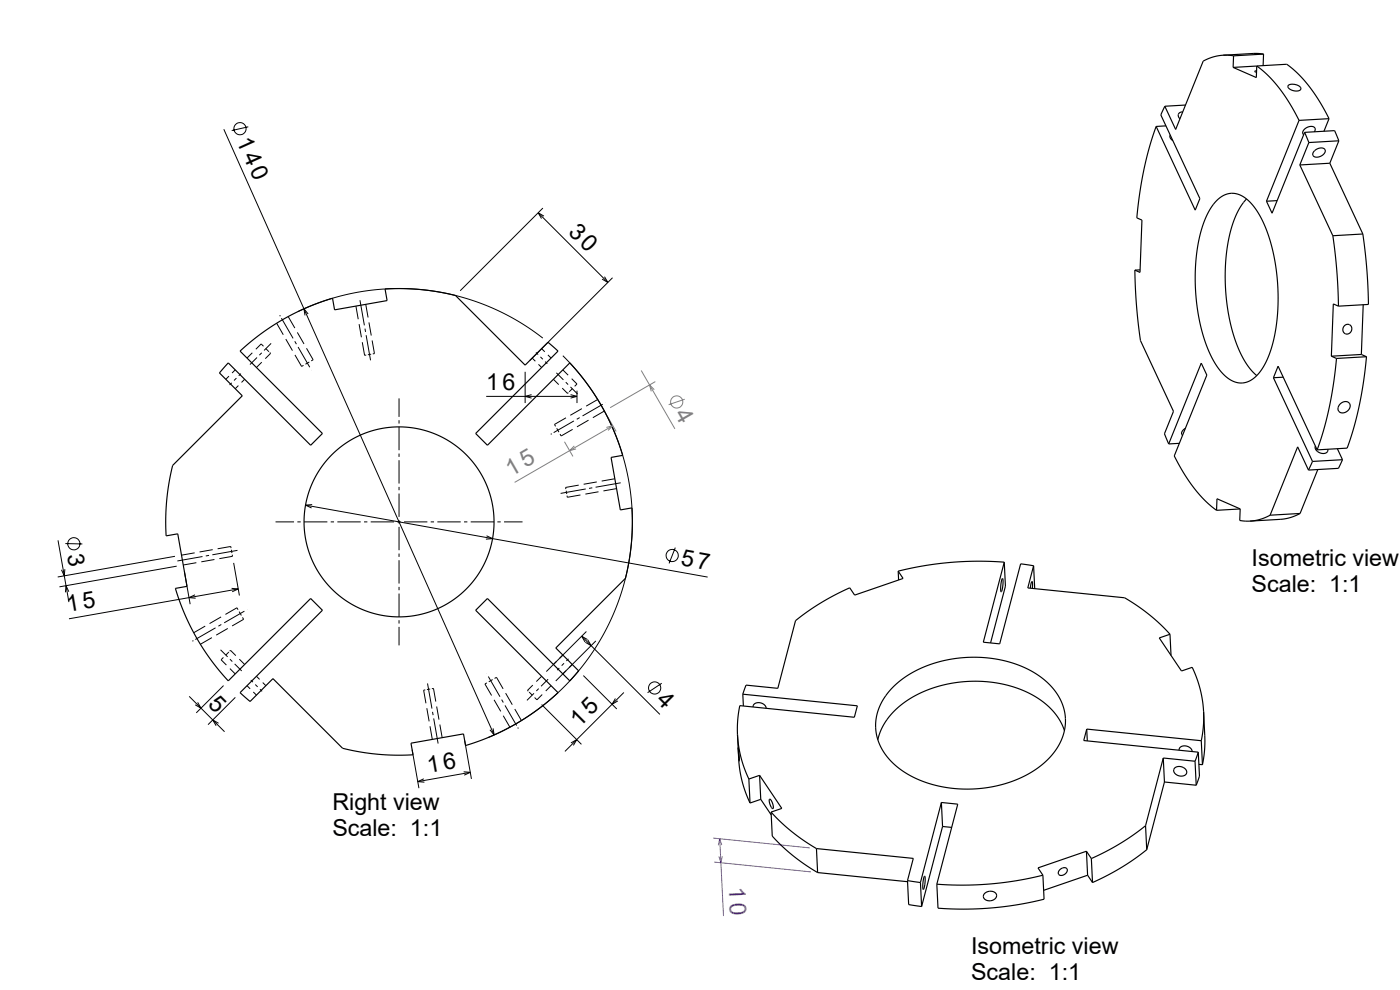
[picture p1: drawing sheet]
<svg xmlns="http://www.w3.org/2000/svg" width="420mm" height="297mm" viewBox="0 0 420 297" stroke-linecap="round" stroke-linejoin="round" font-family="sans-serif">
<defs><g id="words">
<g font-size="7">
<text x="70.9" y="42.2" transform="rotate(66 70.9 42.2)">140</text>
<text x="170.2" y="69.8" transform="rotate(45 170.2 69.8)">30</text>
<text x="145.9" y="116.9">16</text>
<text x="204" y="169.6" transform="rotate(10 204 169.6)">57</text>
<text x="375.5" y="169.7">Isometric view</text>
<text x="375.5" y="177.5">Scale: 1:1</text>
<text x="62.1" y="211.4" transform="rotate(45 62.1 211.4)">5</text>
<text x="196.6" y="210.2" transform="rotate(45 196.6 210.2)">4</text>
<text x="173.8" y="218.3" transform="rotate(-45 173.8 218.3)">15</text>
<text x="99.7" y="242.9">Right view</text>
<text x="99.7" y="250.7">Scale: 1:1</text>
<text x="291.3" y="286.1">Isometric view</text>
<text x="291.3" y="293.9">Scale: 1:1</text>
</g>
<g font-size="7" fill="#808080">
<text x="202.3" y="124.3" transform="rotate(60 202.3 124.3)">4</text>
<text x="153.4" y="143" transform="rotate(-30 153.4 143)">15</text>
</g>
<text font-size="7" fill="#8000ff" x="218.6" y="266" transform="rotate(87 218.6 266)">10</text>
<g font-size="6.9">
<text x="20.2" y="166.4" transform="rotate(80 20.2 166.4)">3</text>
<text x="20.3" y="183.7" transform="rotate(-10 20.3 183.7)">15</text>
<text x="128.5" y="231.9" transform="rotate(-10 128.5 231.9)">16</text>
</g>
</g></defs>
<g fill="none" stroke="#000" stroke-width=".3">
<path d="M67.1 38.8l81.1 181.7M74.5 38l-5 1.2M161.5 63.8l20.9 20.9M162.9 62.4l-24.8 24.8M163.2 64.8l-1.7-1 1 1.8M83 97l2 3.4M83.9 94.6l.2 .3M84.4 95.5l3.5 6M86.5 95l2 3.4M89.2 99.7l2 3.5M89.4 93.5l4.4-2 4.5-1.6 4.1-1.2 4.8-1 5.2-.8 4.8-.3h5.2l4.8 .4 4.9 .7 4.7 1 4.8 1.4 4.7 1.7 4.3 1.9 4.2 2.3 4 2.5 4 2.9M92.4 94.2l-1.2-1.6 .3 2"/>
<path d="M106.8 91.8l.7 4M107.7 97.2l.7 4M108 90.1l1.3 7.5M109.5 98.6l.2 1M109.7 91.3l.7 3.9M110.7 96.7l.7 4M181.4 83l1 1.7-1.8-1M183.8 83.3l-24.8 24.8M68.7 112.8l-1 1M69.5 114.8l-.6 .7M70.6 111l-1 .9M70.9 113.4l-.7 .7"/>
<path d="M71.5 115.7l-.9 .9M72.3 112.1l-.7 .6M73.4 113.8l-.9 .9M75.7 105.8l-1.6 1.6M77.1 107.3l-2.1 2.1M78.5 105.8l-.7 .7M78.5 108.7l-1.6 1.6M79 103.9l-.7-.7-1.5 1.6M79.7 104.6l1 .9M80.9 105.8l.3 .2-1.6 1.6M81.3 103l-2.1 2.1M85.7 101.7l2 3.5"/>
<path d="M88.4 102.4l.5 .8M88.5 106.5l2 3.4 .6-.3M89.4 104.1l3.5 6.1M92 104.5l1.9 3.4-.5 .4M92.8 108.6l-1.2 .7M93.4 111v.1M108.7 102.7l.7 3.9 .5-.1M109.8 100.6l1.4 7.5M111.4 106.3l-1 .1M111.6 102.1l.7 4-.5 .1M119.7 119.5v5.6M145.9 118.9h27.2"/>
<path d="M157.5 111.5v9.4M159.5 118.4l-2 .5 2 .5M159.7 107.4l.9 1M160.8 105.7l.6 .7M161.5 109.3l1 1M162.1 107.1l.7 .7M162.5 104.6l.9 .9M163.6 108.5l.6 .6M164.4 106.5l.9 .9M166 113.8l1.6 1.6M166.9 111.8l2.1 2.2M168.7 116.4l1.6 1.6 .2-.2"/>
<path d="M168.9 106.7l5.8 6.6 4.6 6.5 4.1 7.7 3.1 8 2 8.2 1.1 8.7v8.7l-1.1 8.7-2.2 8.5-3.1 7.6-4 7.5-5.2 7.4-6.1 6.5-6.5 5.5-6.9 4.5-8.1 4M168.9 111l1.5 1.6M169.7 114.7l.7 .7M171.1 116.1l2.2 2.1M171.2 118.4l1.9 .5-1.9 .5M171.5 113.6l1.6 1.6-.7 .7M171.7 116.6l-.9 .9M173.1 117.2v3.7M179.3 119.8l-3.4 2M119.7 126.1v1M119.7 128.1v7M119.7 136.1v1"/>
<path d="M119.7 138.1v7M165.5 130.1l-.3 .2M167 128.5l.7 1.1M169.8 125.3l-3.5 2 .4 .6M171.8 128.8l-3.5 2-.3-.6M172.2 126.3l-6.1 3.5M173.9 125.3l-.9 .5M174.6 122.6l-3.5 2M176.6 126.1l-3.5 2M180.8 121.3l-6 3.5M181.3 123.3l-3.4 2M181.7 120.8h.1"/>
<path d="M82.7 156.6h5.5M89.2 156.6h1M91.2 156.6h7M91.7 151.5l120.6 21.6M93.7 151.4l-2 .1 1.8 .9M99.2 156.6h1M101.2 156.6h7M109.2 156.6h1M111.2 156.6h7M119.2 156.6h1M119.7 146.1v1M119.7 148.1v7"/>
<path d="M119.7 156.1v1M119.7 158.1v7M121.2 156.6h7M129.2 156.6h1M131.2 156.6h7M139.2 156.6h1M141.2 156.6h7M149.2 156.6h1M151.2 156.6h5.6M169.9 147.2l.1 1M173.6 145.5l-3.9 .7 .1 .5M174.1 148.5l-3.9 .7-.1-.5"/>
<path d="M175.7 146.7l-7.5 1.3M177.7 146.3l-1 .2M179 144.6l-3.9 .7M179.6 147.5l-4 .7M184.4 143.6l-3.9 .7M185 146.6l-4 .7M186.2 144.8l-7.5 1.4M17.4 162.1l3.3 18.5M19.5 170.8l-.2 2-.9-1.9M19.6 163.1l5.1 .1M20.6 177.5l-.8-1.8-.2 2M52.5 166.9l-35.2 6.2"/>
<path d="M53 169.9l-35.2 6.2M55.3 171.5l1.7 9.8M58.4 165.9l-3.9 .6M58.5 178.4l-1.8 .9 2 .2M58.9 168.8l-3.9 .7M60.8 167l-7.6 1.3M62.7 166.6l-1 .2M63.8 164.9l-3.9 .7M64.3 167.9l-3.9 .6M69.3 164.4l-.1-.5-3.9 .7M69.4 164.9l.2 1M69.5 176.5l2 .2-1.8 .8"/>
<path d="M69.7 166.4v.5l-3.9 .7M70.1 168.9l1.7 9.8M71.2 165.1l-7.5 1.3M71.5 176.7l-50.8 8.9M119.7 166.1v1M119.7 168.1v7M119.7 176.1v1M119.7 178.1v7M146 160.7l1.8 .9-2 .2M202.6 164.3l-1.9 4.7M58 192.2l-.3 .2M61.6 187.8l-3.5 2"/>
<path d="M63.6 191.3l-3.5 2M64.7 188.3l-6.1 3.5M66.2 194.9l2.1 2.2M66.3 185.1l-3.4 2M66.4 187.3l-.9 .5M67 197.2l-.7 .7 1.6 1.6M68.3 188.5l-3.4 2M68.7 195.6l-1 .9M68.9 195.3l.3-.2 1.5 1.6M69 197.8l.7 .7M70.4 199.2l2.1 2.1M71.4 182.9l-.3-.6-3.5 2"/>
<path d="M71.7 183.5l.7 1.1M71.8 197.8l1.6 1.5M72.7 185.2l.4 .6-3.5 2M73.3 183.3l-6 3.5M74.2 182.8h.1M119.7 186.1v1M119.7 188.1v5.5M169.2 199l-.7 .7M170.6 197.6l-.7 .7M174.5 190.9l23.5 23.4M175.9 189.4l-12 12.1M176.2 191.9l-1.7-1 1 1.7"/>
<path d="M176.3 192l1 1.7-1.7-1M178.7 192.3l-12 12M56.8 208.9l10.6 10.6M59.3 210.7l1 1.7-1.7-1M65.6 217l-1.8-1 1 1.7M67.1 205.7l-8.2 8.2M69 200.6l1.6 1.6M70.6 209.2l-8.2 8.2M74.1 205.7l.9 1M75.2 204l.7 .6M76 207.6l.9 .9M76.6 205.4l.7 .7"/>
<path d="M76.9 202.9l1 .9M78 206.8l.6 .6M78.8 204.8l1 .9M127.6 207l-.5 .1 .7 3.9M128 212.5l.7 3.9M128.3 205l1.3 7.6M129 217.9l.7 3.9M129.1 206.7l-1 .2M129.6 206.6l.4-.1 .7 4M129.8 213.6l.1 .9M130.1 215.5l1.3 7.6M131 211.9l.7 4"/>
<path d="M132 217.4l.7 3.9M146 202.1h.1M146.1 204.9l-.6 .3 2 3.4M146.5 203l3.5 6M147.8 203.9l-1.2 .6M147.9 218.5l.3 2-1.2-1.6M148.2 209.9l2 3.5M148.4 203.5l.5-.3 2 3.5M150.5 209.9l.5 .8M151 214.7l2 3.5M151.5 211.6l3.5 6.1M151.7 207.9l2 3.5"/>
<path d="M154.4 212.7l2 3.5M155.3 218.3l.2 .3M158.7 207.6l1 1M159.8 205.5l-1.6 1.6 .3 .3M160.2 208l-2.1 2.1M161.6 206.6l-.7 .7M162.5 202.9l-1.6 1.6M162.5 211.4l11.9 11.9M162.7 208.4l-1.6 1.5-.7-.6M164.4 203.8l-2.1 2.1M165.3 205.7l-1.6 1.6M167.8 200.4l-.6 .6"/>
<path d="M175 202.7l10 10M184.6 209.6l-1 1.7 1.8-1M187.2 207.7l-17.7 17.7M198.5 205l-4.2 2.8M123.6 224.9l2.1 11.6M127.1 233.6l-1.8 .9 2 .2M139.1 231.5l2 .2-1.8 .9M139.4 222.1l2 11.6M141.1 231.7l-15.8 2.8M171.3 222.9l1.7-1-1 1.7"/>
<circle cx="72" cy="38.6" r="1.83"/>
<circle cx="22.2" cy="163.1" r="1.83"/>
<circle cx="201.7" cy="166.7" r="1.83"/>
<circle cx="196.4" cy="206.4" r="1.83"/>
</g>
<g fill="none" stroke="#808080" stroke-width=".3">
<path d="M192.4 111.2l10.1 17.5M196.3 116.9l-1.4-1.4 .5 1.9M196.6 114.5l-13.6 7.8M205.4 119.8l-4.8 1.6M169.3 132.5l2.6 4.4M172.3 133.8l-1.4 1.4 1.9-.5M181.9 128.2l2-.5-1.5 1.4M182.3 125l2.5 4.4M183.9 127.7l-29.5 17"/>
<circle cx="203" cy="120.6" r="1.83"/>
</g>
<path d="M213.9 251.4l29 3M214.3 258.6l29 3M215.9 251.6l1.2 23.2M216.5 253.5l-.6-1.9-.4 2M216.7 256.9l-.4 1.9-.6-1.9" fill="none" stroke="#8000ff" stroke-width=".3"/>
<g fill="none" stroke="#000" stroke-width=".35">
<path d="M367 16.6l-2.9 .5-3.1 1.2-8.3 20.5-3.2-6.9M367 16.6l3.1 .2M370.1 16.8l-.2 3.4M379.1 16.2l-2.6-.2-9.5 .6M379.1 16.2l-.2 3.5M379.1 16.2l-9 .6M346.8 37.9l-2.7 9.1-2.1 10.7-1 7.7 1.6 .6-.6 15.7-1.5-.7M349.5 31.9l-1.3 2.6 11.8 25.1-1.4 3.4-11.8-25.1M349.8 37.8l-3 .1M354.8 33.6a1.15 1.15 0 0 0-1.3 .6 1.15 1.15 0 0 0 .5 1.4M355.7 31.5l-6.2 .4M369.9 20.2l7 3.1 .1-3.5 1.4 1 3.1 3 2.8 3.4 2.8 4.2 2.6 4.7"/>
<path d="M369.9 20.2l16.1-.9 3.6 3 3.3 3.7 3 4.5 2.8 5.1M377 21.2l-.6 .2 .6 .3M386.5 25.6a2.98 2.98 0 0 1 3.8 .8 1.55 1.55 0 0 1-2.3 .8 1.42 1.42 0 0 1-1.5-1.6zM389.7 36.1l-9.8 24.3M391.4 39.7l1.3 3.1M391.4 39.7l9-.5 1.3 3M391.4 39.7l-9.8 24.3-1.7-3.6M394.3 39.5a1.04 1.04 0 0 0 0-1.3 1.04 1.04 0 0 0-1.3-.3 1.96 1.96 0 0 0-2 2.4l.1 .1M398.7 35.6l-9 .5M398.7 35.6l-1.5 3.8M351 40.4l.1 .9 .8 .9M374 59.7l-1.6 1.9-1.4 2.6-1.2 3-.9 3.4-.7 3.7-.5 4.5v8.4l1.1 8.3 2 7.2 1.3 3.1 1.5 2.8 1.5 2.2 1.9 1.9"/>
<path d="M389.9 49.5l10 21.2M392.7 42.8l-2.8 6.7M394.4 45.2a2.02 2.02 0 0 1 3.2-.1 2.31 2.31 0 0 1-3.7 1.5v-.7zM398.9 49l10 21.2M398.9 49l-9 .5M401.7 42.2l-9 .6M401.7 42.2l-2.8 6.8M364.9 60.3l1.2-1.1 1.3-.7 1.3-.4 1.3-.1 1.4 .3 1.3 .6 2.7 2.1 2.3 3.3 2.1 4.4 1.7 5.3 1.2 5.6 .6 5.7 .1 6.7-.6 6.1-1 5-1.5 4.5-2.2 3.8-2.4 2.4-1.2 .7-1.4 .4-2.3-.2-2.2-1.1-2.2-2-1.7-2.3-1.8-3.4-1.5-3.9-1.2-4.2-.9-4.9-.6-5.2-.1-4.8 .2-4.6 .5-4.6 .9-4.1 1.4-3.9 1.6-3.2zM383.1 60.2l-3.2 .2M399.9 70.7l1.1 10.4 .5 10.7M408.9 70.2l1.2 10.7 .4 10.4-9 .5M408.9 70.2l-9 .5"/>
<path d="M340.5 81l.5 10.8 1.1 10.4 9.9 21.2-2.7 6.7 1.3 3.1M342 81h-1.5M401.5 91.8l-1.5-.6-.6 15.7M403.3 97.7a1.42 1.42 0 0 1 2.3 .7 1.42 1.42 0 0 1-1.6 1.8 1.43 1.43 0 0 1-1.1-1 1.43 1.43 0 0 1 .4-1.5zM409 91.4l-.6 14.9M68.5 108.9l24.7 24.7 3.5-3.6-24.7-24.7 4.8-4 5.7-4 5.9-3.3 6.2-2.8 5.2-1.7 .6 3.5 15.7-2.8-.6-3.5h8.8l8.7 1.1 3.6 .8 20.9 20.9 6.9-6.8 3 2.6-24.7 24.7 3.5 3.6 24.7-24.7 4.1 4.7 4 5.8 3.2 5.6 2.8 6.4 1.8 5.2-3.5 .6 2.8 15.8 3.5-.6v8.5l-.4 4.5-.8 4.7-.8 3.4-20.9 20.9 6.9 6.9-2.5 2.8-.2 .2-24.7-24.8-3.5 3.6 24.7 24.7-5.1 4.3-5.6 3.9-6.1 3.4-6 2.6-4.9 1.7-.6-3.5-15.8 2.8 .6 3.4h-9l-8.7-1.2-3.4-.7-20.9-20.9-6.9 6.8-3-2.6 24.7-24.7-3.5-3.6-24.7 24.8-4.5-5.4-3.7-5.3-3.2-5.7-2.8-6.4-1.7-5 3.5-.6-2.8-15.8-3.5 .7v-8.6l.5-4.7 .7-4.4 .8-3.5 20.9-20.9-6.9-6.8zM382 113.3l1.4-3.4 11.7 25.1M382 113.3l11.8 25.1M385 113.2l-3 .1M399.4 106.9l1.5 .6M400.9 107.5l-.9 7.7-1.2 6.9-1.7 7-2 5.9M408.4 106.3l-9 .6"/>
<path d="M408.4 106.3l1.5 .7M409.9 107l-.8 7-1.2 7.1-1.8 7.3-2 6-9 .6M409.9 107l-9 .5M350.6 133.2l9.8-24.3 1.7 3.6-9.8 24.3 2.9 5.2 3.1 4.6 3.5 3.9 3.2 2.6M353.8 133l-3.2 .2M355.6 128.5l-1 1.1-.1 .5 .3 .5M393.8 138.4l-1.3 2.6M394.6 133.8a2.15 2.15 0 0 0 1.3 2 2.15 2.15 0 0 0 2.4-.4v-.6M401.2 134.6l1.5 3.3M402.1 121.1a1.59 1.59 0 0 1 1.7-.7 1.59 1.59 0 0 1 1.3 1.4 2.09 2.09 0 0 1-1.4 1.9 2.09 2.09 0 0 1-2.2-.5l-.1-.9zM402.7 137.9l-1.2 2.6-9 .5M402.7 137.9l-8.9 .5"/>
<path d="M372.1 152.7l-.2 3.4 3.1 .2M372.1 152.7l-7-3.1-.1 3.5M372.1 152.7l-7.1 .4M381 154.6l-2.9 1.2-3.1 .5M390 154l-2.4 1.1-2.4 .6-10.2 .6M390 154l-9 .6M392.5 141l-3.2-6.9-8.3 20.5M395.3 140.9l-5.3 13.1M269.5 171.3l1.4 2.2-14.5 5-1.5-2.2-8.1 4.3-7.3 4.9-.8 .7-5.4 20.3-9.5-1-1 2.8M269.5 171.3l.1 2.7M300.7 173.6l.2 1.8a2.37 2.37 0 0 1-.6 2.1v-2.1zM301.3 168.6l-6.3 24.1 4.9 .5 6.3-24.1 3.9 .6"/>
<path d="M301.3 168.6l-8-.2-8.2 .3-7.9 1-7.7 1.6M301.3 168.6l.3 7.2-4.4 17.1M309.1 176.5l.5-2 .1 2M310.1 169.7l-1.8 6.7 29.1 2.9 4 2.6 3.5 2.6 3.2 2.8 2.9 3M310.1 169.7l.3 6.9M351 190.3l-3.2 1.1 6.6 9.9 3.3-1.1 1.3 3.1 1 3.4 .7 3.4 .4 3.4M351 190.3l.3 6.3M222.8 208.3l34.4 3.4-.9 3.5-34.4-3.5-.6 4.3-.1 4.4M222.8 208.3l.2 3.5M225.9 212.1a1.98 1.98 0 0 1 1.6-1.4 1.98 1.98 0 0 1 2 .9l.4 .9M267.9 206.1l2.9-2.5 3.8-2.3 4.1-1.8 4.6-1.4 5.2-.8 4.7-.1 4.5 .3 4.5 .9 4.2 1.4 3.8 1.9 3.4 2.5 2.6 2.7 2 3.1 1.1 3.3 .3 3.3-.5 3.5-.8 2.2-1.1 2-1.6 2.2-1.6 1.7-4.3 3.3-5.4 2.6-6 1.8-6.2 .8-6.2-.2-6.2-1.2-5.4-2-4.7-2.9-1.9-1.6-1.8-2.1-1.3-2-.9-1.9-.7-2.2-.3-2.1 .1-2.4 .4-2.1 .7-2.2 1.1-2zM319.3 219.2l-1.5-3.3-2.3-3-3-2.7-3.3-2-4.2-1.8-4.6-1.3-4.6-.6-5-.1-4.9 .5-4.6 1-4.7 1.8-4 2.1-3.4 2.6-2.8 3-1.9 3.3-1.1 3.2"/>
<path d="M326 218.7l34.4 3.5M326 218.7l-.9 3.5 34.4 3.5M326 218.7l.2 3.6M361.1 213.5l-.1 4.2-.6 4.5M361.1 213.5l.4 9.9-.8 6M221.2 220.4l.4 3.3 .7 3.4 1 3.3 1.4 3.3M221.2 220.4l.5 8 .4 3.3 1.1 4.8 1.8 4.4M221.5 224.3l.3 3.9zM224.7 233.7l.3 7.2M227.9 232.6l6.6 9.9-3.2 1.1M227.9 232.6l-3.2 1.1M227.9 232.6l.3 7.2"/>
<path d="M228.2 239.8l-3.2 1.1M228.2 239.8l3.2 4.7M230.8 239.8a2.51 2.51 0 0 1 1 2.8 3.3 3.3 0 0 1-1-2.8zM349 227.4l9.5 1M349 227.4l-5.3 20.3M349 227.4l.3 7.2M349.3 234.6l-5.3 20.3M349.3 234.6l9.6 1M352.4 230.4a2.19 2.19 0 0 1 2.2-.3 2.19 2.19 0 0 1 1.4 1.8 2.13 2.13 0 0 1-2.3 .8 2.13 2.13 0 0 1-1.6-1.8zM353.7 225.1a1.98 1.98 0 0 1 1.6-1.4 1.98 1.98 0 0 1 2 .9l.3 .9M358.5 228.4l.4 7.2M359.5 225.7l-1 2.7"/>
<path d="M359.5 225.7l.3 7.1-.9 2.8M359.7 229.3l1 .1M360.4 222.2l.3 7.2M231.3 243.6l3.2 3.3 2.9 2.5 3.7 2.7 3.8 2.5M231.3 243.6l.4 7.2 3.2 3.3 3 2.6 3.5 2.6 3.9 2.5M244.9 254.6l29.1 2.9-1.8 6.7M244.9 254.6l.4 7.2M282.4 240.7l4.9 .5-6.2 24.1M282.4 240.7l-6.3 24.1M282.4 240.7l.4 7.2M282.8 247.9l-6.3 24.1M282.8 247.9l2.7 .3"/>
<path d="M325.9 255.4l1.5 2.2M325.9 255.4l-14.5 5 1.5 2.2M325.9 255.4l.4 7.2M327.4 257.6l.4 7.2M343.7 247.7l-3.7 2.8-3.9 2.5-4.1 2.3-4.6 2.3M343.7 247.7l.3 7.2M344 254.9l-3.4 2.6-4.1 2.7-4.2 2.3-4.5 2.3M245.3 261.8l27 2.7M272.2 264.2l3.9 .6M272.2 264.2l.4 7.2 3.9 .6M276.1 264.8l.4 7.2M277.4 262.9l.1 1.6-.5 2.3a5.4 5.4 0 0 1 .1-3.4z"/>
<path d="M295.5 267.9a2.16 2.16 0 0 1 3.5 .7 2.04 2.04 0 0 1-1.9 1.7 2.04 2.04 0 0 1-2.1-1.5zM312.9 262.6l-8 1.6-8.2 1-7.7 .3-7.9-.2M312.9 262.6l.3 7.2-7.7 1.6-8.4 1-8 .3-7.7-.2-.3-7.2M318 260.9l.6-.4a.98 .98 0 0 1 1.5 .1 .98 .98 0 0 1-.4 1.5l-.2 .1a1.14 1.14 0 0 1-1.1 .5 1.14 1.14 0 0 1-.9-.8zM326.3 262.6l1.5 2.2M326.3 262.6l-13.2 4.5"/>
<circle cx="119.7" cy="156.6" r="28.5"/>
</g>
<use href="#words"/>
</svg>
